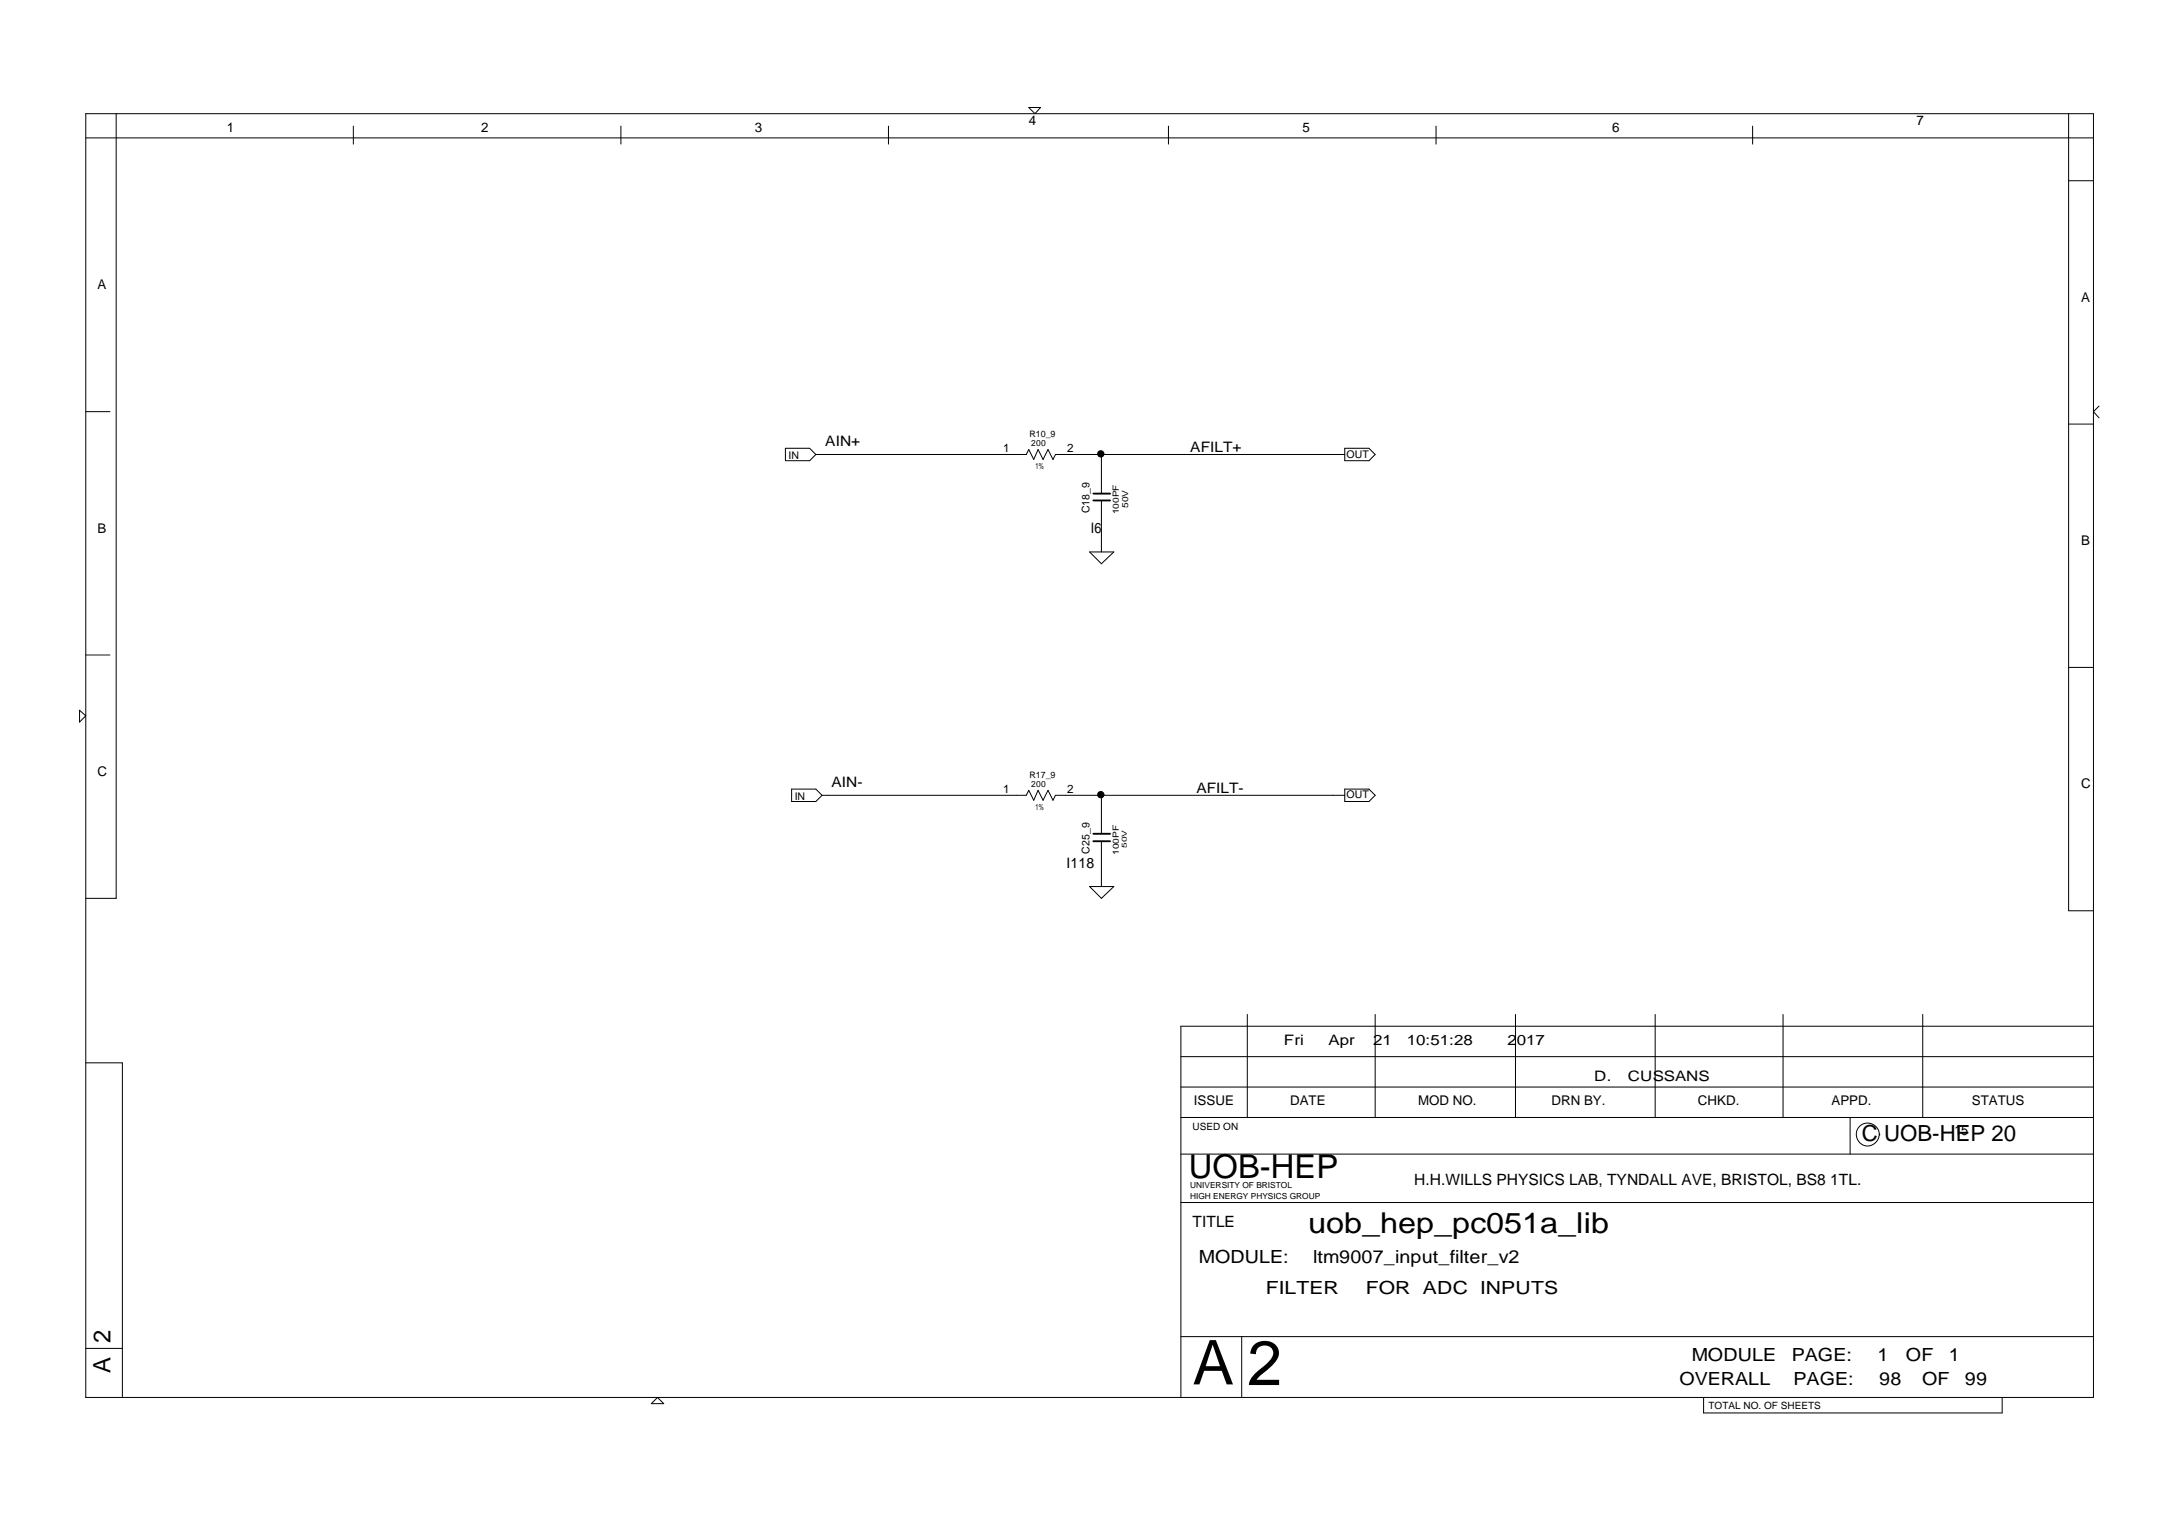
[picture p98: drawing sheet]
<svg xmlns="http://www.w3.org/2000/svg" width="297mm" height="210mm" viewBox="0 0 297 210" stroke-linecap="round" stroke-linejoin="round" font-family="sans-serif">
<defs><g id="words">
<text font-size="8.6" x="170.1" y="188.9">2</text>
<text font-size="8.4" x="162.7" y="188.8">A</text>
<text font-size="4.5" x="162.1" y="160.6">UOB-HEP</text>
<text font-size="3.9" x="178.4" y="168.2">uob_hep_pc051a_lib</text>
<g font-size="3.3">
<text x="15.1" y="183.1" transform="rotate(-90 15.1 183.1)">2</text>
<text x="15.1" y="187.3" transform="rotate(-90 15.1 187.3)">A</text>
</g>
<text font-size="3" x="253.9" y="155.6">C UOB-HEP 20</text>
<g font-size="2.5">
<text x="163.5" y="172.3">MODULE:</text>
<text x="179.1" y="172.3">ltm9007_input_filter_v2</text>
<text x="172.6" y="176.5">FILTER</text>
<text x="186.3" y="176.5">FOR ADC INPUTS</text>
<text x="230.7" y="185.6">MODULE</text>
<text x="244.4" y="185.6">PAGE:</text>
<text x="256" y="185.6">1</text>
<text x="259.9" y="185.6">OF</text>
<text x="265.8" y="185.6">1</text>
<text x="229" y="188.9">OVERALL</text>
<text x="244.6" y="188.9">PAGE:</text>
<text x="256.3" y="188.9">98</text>
<text x="262.1" y="188.9">OF</text>
<text x="268" y="188.9">99</text>
</g>
<g font-size="2.1">
<text x="192.9" y="161.6">H.H.WILLS PHYSICS LAB, TYNDALL AVE, BRISTOL, BS8 1TL.</text>
<text x="162.7" y="167.3">TITLE</text>
</g>
<g font-size="2">
<text x="112.5" y="60.8">AIN+</text>
<text x="162.3" y="61.6">AFILT+</text>
<text x="148.8" y="72.7">I6</text>
<text x="113.4" y="107.3">AIN-</text>
<text x="163.2" y="108.1">AFILT-</text>
<text x="145.5" y="118.4">I118</text>
<text x="175.1" y="142.5">Fri</text>
<text x="181.2" y="142.5">Apr</text>
<text x="187.3" y="142.5">21</text>
<text x="191.9" y="142.5">10:51:28</text>
<text x="205.6" y="142.5">2017</text>
<text x="217.4" y="147.4">D.</text>
<text x="222" y="147.4">CUSSANS</text>
<text x="266.5" y="154.9">15</text>
</g>
<g font-size="1.8">
<text x="30.9" y="18">1</text>
<text x="65.6" y="18">2</text>
<text x="103" y="18">3</text>
<text x="140.3" y="17.1">4</text>
<text x="177.6" y="18">5</text>
<text x="219.9" y="18">6</text>
<text x="261.4" y="17.1">7</text>
<text x="13.3" y="39.5">A</text>
<text x="283.8" y="41.2">A</text>
<text x="13.3" y="72.7">B</text>
<text x="283.8" y="74.3">B</text>
<text x="13.3" y="105.8">C</text>
<text x="283.8" y="107.5">C</text>
<text x="162.8" y="150.7">ISSUE</text>
<text x="175.9" y="150.7">DATE</text>
<text x="193.4" y="150.7">MOD NO.</text>
<text x="211.6" y="150.7">DRN BY.</text>
<text x="231.6" y="150.7">CHKD.</text>
<text x="249.8" y="150.7">APPD.</text>
<text x="268.9" y="150.7">STATUS</text>
</g>
<g font-size="1.6">
<text x="136.8" y="61.6">1</text>
<text x="145.6" y="61.6">2</text>
<text x="136.8" y="108.1">1</text>
<text x="145.6" y="108.1">2</text>
</g>
<g font-size="1.4">
<text x="107.5" y="62.6">IN</text>
<text x="183.7" y="62.4">OUT</text>
<text x="148.6" y="70" transform="rotate(-90 148.6 70)">C18_9</text>
<text x="108.4" y="109.1">IN</text>
<text x="183.7" y="108.9">OUT</text>
<text x="148.6" y="116.4" transform="rotate(-90 148.6 116.4)">C25_9</text>
<text x="162.7" y="154.1">USED ON</text>
<text x="233" y="192.1">TOTAL NO. OF SHEETS</text>
</g>
<g font-size="1.2">
<text x="140.4" y="59.6">R10_9</text>
<text x="140.6" y="60.9">200</text>
<text x="141.2" y="64">1%</text>
<text x="152.6" y="70.1" transform="rotate(-90 152.6 70.1)">100PF</text>
<text x="153.9" y="69.3" transform="rotate(-90 153.9 69.3)">50V</text>
<text x="140.4" y="106.1">R17_9</text>
<text x="140.6" y="107.4">200</text>
<text x="141.2" y="110.4">1%</text>
<text x="152.6" y="116.6" transform="rotate(-90 152.6 116.6)">100PF</text>
</g>
<g font-size="1.1">
<text x="162.3" y="162.1">UNIVERSITY OF BRISTOL</text>
<text x="162.3" y="163.5">HIGH ENERGY PHYSICS GROUP</text>
</g>
<text font-size="1" x="153.7" y="115.7" transform="rotate(-90 153.7 115.7)">50V</text>
</g></defs>
<path d="M149.1 68.3h2.3M149.1 67.3h2.3M149.1 114.7h2.3M149.1 113.7h2.3" fill="none" stroke="#000" stroke-width=".25"/>
<g fill="none" stroke="#000" stroke-width=".14">
<path d="M11.7 15.5h273.8v175.1h-273.8zM11.7 18.8h273.8M15.8 15.5v107h-4.1M48.2 17.2v2.5M84.7 17.2v2.5M121.2 17.2v2.5M140.3 14.7h1.6l-.7 .8zM159.4 17.2v2.5M195.8 17.2v2.5M239 17.2v2.5M282.1 15.5v108.7h3.4M282.1 24.7h3.4"/>
<path d="M11.7 56.1h3.3M282.1 57.8h3.4M286.3 55.4l-.8 .7 .8 .9M107.1 61.1h3.3l.9 .9-.9 .8h-3.3zM111.3 62h28.7l.3-.7 .7 1.4 .6-1.4 .7 1.4 .6-1.4 .7 1.4 .3-.7h39.5M148.6 75.3h3.3l-1.7 1.6zM150.2 62v5.3M150.2 68.3v7M183.4 61.1h3.3l.8 .9-.8 .8h-3.3zM10.8 96.9l.9 .7-.9 .9zM11.7 89.3h3.3M282.1 91h3.4"/>
<path d="M108 107.6h3.3l.8 .9-.8 .8h-3.3zM112.1 108.5h27.9l.3-.7 .7 1.3 .6-1.3 .7 1.3 .6-1.3 .7 1.3 .3-.6h39.5M150.2 108.5v5.2M150.2 114.7v6.2M183.4 107.6h3.3l.8 .9-.8 .8h-3.3zM148.6 120.9h3.3l-1.7 1.6zM170.1 138.4v14M187.5 138.4v14M206.7 138.4v14M225.7 138.4v14M243.2 138.4v14M262.2 138.4v14"/>
<path d="M285.5 140h-124.5v50.6M11.7 145h5v45.6M161 148.3h124.5M161 144.1h124.5M161 157.4h124.5M161 152.4h124.5M252.3 152.4v5M256.3 154.7a1.56 1.56 0 0 1-2.2 1.5 1.56 1.56 0 0 1-.4-2.6 1.56 1.56 0 0 1 2.5 .6l.2 .6M161 164h124.5M11.7 183.9h5M88.8 191.4l.9-.8 .8 .8zM161 182.3h124.5"/>
<path d="M169.3 182.3v8.3M232.3 190.6v2.1h40.8v-2.1"/>
<circle cx="150.1" cy="61.9" r=".43"/>
<circle cx="150.1" cy="108.4" r=".43"/>
</g>
<g fill="#000">
<circle cx="150.1" cy="61.9" r=".43"/>
<circle cx="150.1" cy="108.4" r=".43"/>
</g>
<use href="#words"/>
</svg>
